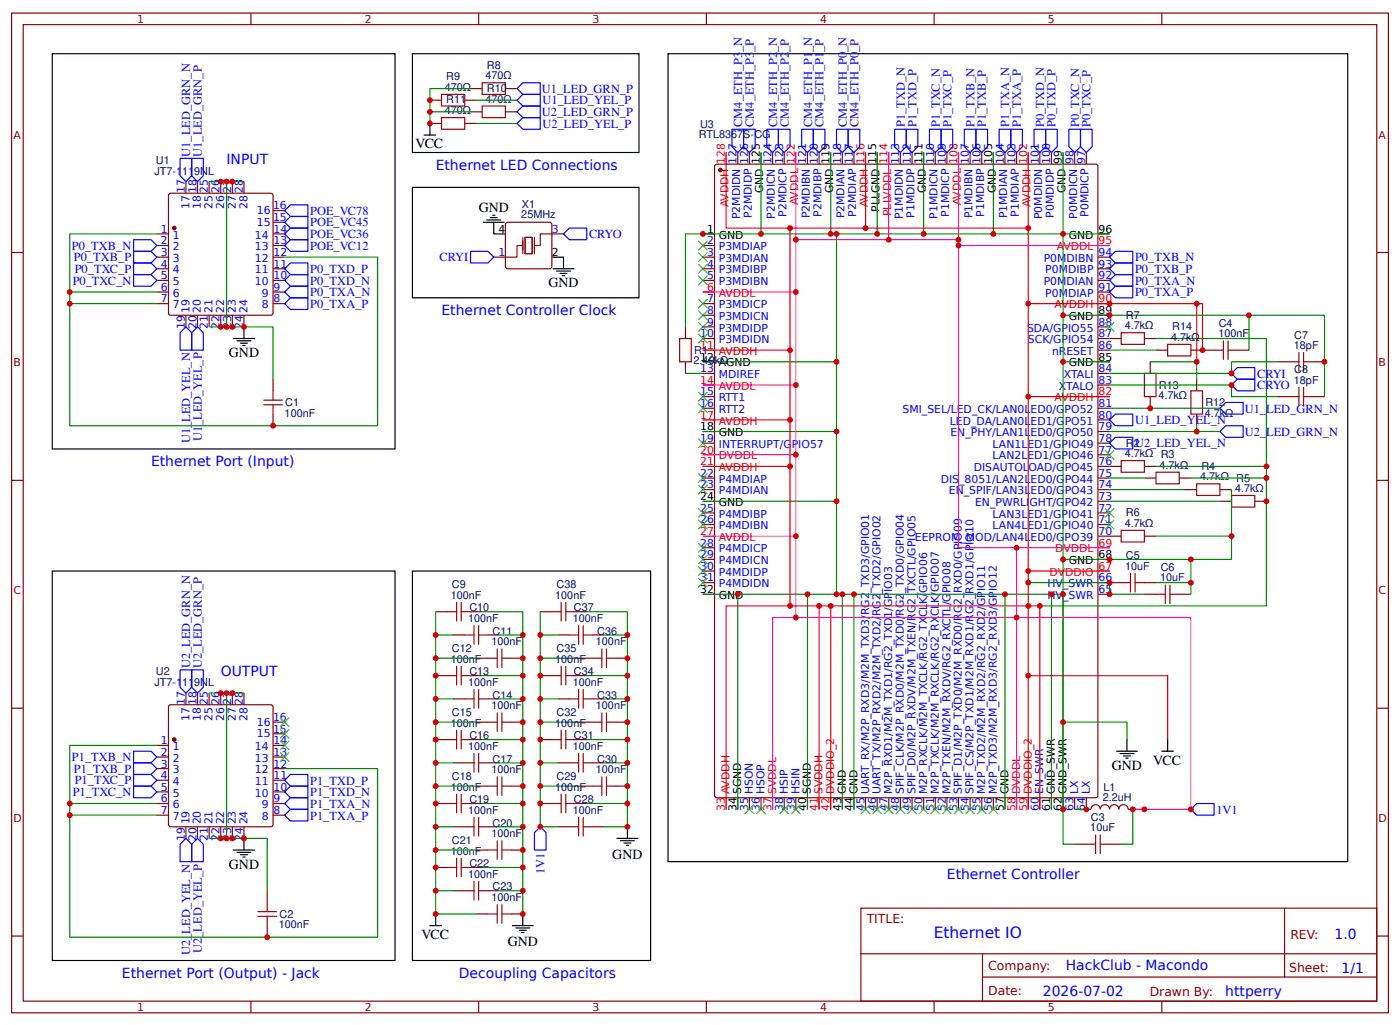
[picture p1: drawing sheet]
<svg xmlns="http://www.w3.org/2000/svg" width="319mm" height="233mm" viewBox="0 0 319 233" stroke-linecap="round" stroke-linejoin="round" font-family="sans-serif">
<defs><g id="words">
<text font-size="3.5" fill="#00f" x="212.6" y="213.5">Ethernet IO</text>
<g font-size="3.2">
<text x="94.6" y="33.8">VCC</text>
<text x="109" y="48.2">GND</text>
<text x="124.9" y="65.4">GND</text>
<text x="52.1" y="81.3">GND</text>
<text x="253.2" y="175.2">GND</text>
<text x="262.6" y="174">VCC</text>
<text x="52.1" y="197.7">GND</text>
<text x="139.4" y="195.4">GND</text>
<text x="96" y="213.7">VCC</text>
<text x="115.6" y="215.2">GND</text>
</g>
<g font-size="3.2" fill="#00f">
<text x="51.6" y="37.4">INPUT</text>
<text x="99.2" y="38.7">Ethernet LED Connections</text>
<text x="100.5" y="71.8">Ethernet Controller Clock</text>
<text x="34.4" y="106.2">Ethernet Port (Input)</text>
<text x="50.3" y="153.8">OUTPUT</text>
<text x="215.6" y="200.1">Ethernet Controller</text>
<text x="303.9" y="213.6">1.0</text>
<text x="242.7" y="220.8">HackClub - Macondo</text>
<text x="305.5" y="221.4">1/1</text>
<text x="27.8" y="222.6">Ethernet Port (Output) - Jack</text>
<text x="104.5" y="222.6">Decoupling Capacitors</text>
<text x="237.5" y="226.7">2026-07-02</text>
<text x="279" y="226.6">httperry</text>
</g>
<g font-size="2.8" fill="#00f">
<text x="123.4" y="21.2">U1_LED_GRN_P</text>
<text x="123.6" y="23.8">U1_LED_YEL_P</text>
<text x="123.4" y="26.5">U2_LED_GRN_P</text>
<text x="123.6" y="29.1">U2_LED_YEL_P</text>
<text x="169" y="28.9" transform="rotate(-90 169 28.9)">CM4_ETH_P3_N</text>
<text x="171.7" y="28.9" transform="rotate(-90 171.7 28.9)">CM4_ETH_P3_P</text>
<text x="177" y="28.9" transform="rotate(-90 177 28.9)">CM4_ETH_P2_N</text>
<text x="179.6" y="28.9" transform="rotate(-90 179.6 28.9)">CM4_ETH_P2_P</text>
<text x="184.9" y="28.9" transform="rotate(-90 184.9 28.9)">CM4_ETH_P1_N</text>
<text x="187.6" y="28.9" transform="rotate(-90 187.6 28.9)">CM4_ETH_P1_P</text>
<text x="192.9" y="28.9" transform="rotate(-90 192.9 28.9)">CM4_ETH_P0_N</text>
<text x="195.5" y="28.9" transform="rotate(-90 195.5 28.9)">CM4_ETH_P0_P</text>
<text x="206" y="28.9" transform="rotate(-90 206 28.9)">P1_TXD_N</text>
<text x="208.7" y="28.9" transform="rotate(-90 208.7 28.9)">P1_TXD_P</text>
<text x="214" y="28.9" transform="rotate(-90 214 28.9)">P1_TXC_N</text>
<text x="216.7" y="28.9" transform="rotate(-90 216.7 28.9)">P1_TXC_P</text>
<text x="221.9" y="28.9" transform="rotate(-90 221.9 28.9)">P1_TXB_N</text>
<text x="224.5" y="28.9" transform="rotate(-90 224.5 28.9)">P1_TXB_P</text>
<text x="229.9" y="28.9" transform="rotate(-90 229.9 28.9)">P1_TXA_N</text>
<text x="232.5" y="28.9" transform="rotate(-90 232.5 28.9)">P1_TXA_P</text>
<text x="237.8" y="28.9" transform="rotate(-90 237.8 28.9)">P0_TXD_N</text>
<text x="240.4" y="28.9" transform="rotate(-90 240.4 28.9)">P0_TXD_P</text>
<text x="245.7" y="28.9" transform="rotate(-90 245.7 28.9)">P0_TXC_N</text>
<text x="248.4" y="28.9" transform="rotate(-90 248.4 28.9)">P0_TXC_P</text>
<text x="43.3" y="35.7" transform="rotate(-90 43.3 35.7)">U1_LED_GRN_N</text>
<text x="46" y="35.7" transform="rotate(-90 46 35.7)">U1_LED_GRN_P</text>
<text x="70.6" y="51.5">POE_VC45</text>
<text x="70.6" y="48.9">POE_VC78</text>
<text x="16.4" y="56.8">P0_TXB_N</text>
<text x="16.9" y="59.5">P0_TXB_P</text>
<text x="70.6" y="56.8">POE_VC12</text>
<text x="70.6" y="54.2">POE_VC36</text>
<text x="100.1" y="59.5">CRYI</text>
<text x="134.1" y="54.2">CRYO</text>
<text x="258.5" y="59.5">P0_TXB_N</text>
<text x="16.5" y="64.8">P0_TXC_N</text>
<text x="17" y="62.1">P0_TXC_P</text>
<text x="70.6" y="62.1">P0_TXD_P</text>
<text x="70.6" y="64.8">P0_TXD_N</text>
<text x="258.5" y="62.2">P0_TXB_P</text>
<text x="258.5" y="64.8">P0_TXA_N</text>
<text x="70.6" y="70.1">P0_TXA_P</text>
<text x="70.6" y="67.4">P0_TXA_N</text>
<text x="258.5" y="67.4">P0_TXA_P</text>
<text x="286.3" y="86">CRYI</text>
<text x="286.3" y="88.6">CRYO</text>
<text x="283.5" y="93.9">U1_LED_GRN_N</text>
<text x="43.3" y="100.9" transform="rotate(-90 43.3 100.9)">U1_LED_YEL_N</text>
<text x="45.9" y="100.4" transform="rotate(-90 45.9 100.4)">U1_LED_YEL_P</text>
<text x="258.5" y="101.8">U2_LED_YEL_N</text>
<text x="258.5" y="96.5">U1_LED_YEL_N</text>
<text x="283.5" y="99.2">U2_LED_GRN_N</text>
<text x="43.3" y="152.1" transform="rotate(-90 43.3 152.1)">U2_LED_GRN_N</text>
<text x="46" y="152.1" transform="rotate(-90 46 152.1)">U2_LED_GRN_P</text>
<text x="16.4" y="173.2">P1_TXB_N</text>
<text x="16.9" y="175.9">P1_TXB_P</text>
<text x="17" y="178.5">P1_TXC_P</text>
<text x="70.6" y="178.6">P1_TXD_P</text>
<text x="16.5" y="181.2">P1_TXC_N</text>
<text x="70.6" y="183.9">P1_TXA_N</text>
<text x="70.6" y="181.2">P1_TXD_N</text>
<text x="277" y="185.2">1V1</text>
<text x="70.6" y="186.5">P1_TXA_P</text>
<text x="124" y="198.9" transform="rotate(-90 124 198.9)">1V1</text>
<text x="43.3" y="217.3" transform="rotate(-90 43.3 217.3)">U2_LED_YEL_N</text>
<text x="45.9" y="216.9" transform="rotate(-90 45.9 216.9)">U2_LED_YEL_P</text>
</g>
<g font-size="2.8" fill="#800">
<text x="197.4" y="210.1">TITLE:</text>
<text x="293.9" y="213.6">REV:</text>
<text x="225.1" y="220.8">Company:</text>
<text x="293.6" y="221.2">Sheet:</text>
<text x="225.1" y="226.5">Date:</text>
<text x="261.8" y="226.6">Drawn By:</text>
</g>
<g font-size="2.5" fill="#800">
<text x="31.2" y="5.2">1</text>
<text x="83.1" y="5.2">2</text>
<text x="134.9" y="5.2">3</text>
<text x="186.8" y="5.2">4</text>
<text x="238.7" y="5.2">5</text>
<text x="3" y="31.5">A</text>
<text x="313.9" y="31.5">A</text>
<text x="3" y="83.4">B</text>
<text x="313.9" y="83.4">B</text>
<text x="3" y="135.3">C</text>
<text x="313.9" y="135.3">C</text>
<text x="3" y="187.1">D</text>
<text x="313.9" y="187.1">D</text>
<text x="31.2" y="230.1">1</text>
<text x="83.1" y="230.1">2</text>
<text x="134.9" y="230.1">3</text>
<text x="186.8" y="230.1">4</text>
<text x="238.7" y="230.1">5</text>
</g>
<g font-size="2.5" fill="#000080">
<text x="110.9" y="15.6">R8</text>
<text x="101.3" y="20.7">470Ω</text>
<text x="101.6" y="18.3">R9</text>
<text x="101.6" y="23.5">R11</text>
<text x="110.6" y="18">470Ω</text>
<text x="110.6" y="23.3">470Ω</text>
<text x="110.9" y="20.9">R10</text>
<text x="101.3" y="26">470Ω</text>
<text x="159.4" y="29.1">U3</text>
<text x="159.2" y="31.5">RTL8367S-CG</text>
<text x="35.2" y="39.7">JT7-1119NL</text>
<text x="35.5" y="37.3">U1</text>
<text x="118.9" y="47.3">X1</text>
<text x="118.7" y="49.7">25MHz</text>
<text x="256.1" y="74.9">4.7kΩ</text>
<text x="256.4" y="72.5">R7</text>
<text x="266.7" y="77.6">4.7kΩ</text>
<text x="267" y="75.2">R14</text>
<text x="277.5" y="76.8">100nF</text>
<text x="277.6" y="74.4">C4</text>
<text x="294.8" y="77">C7</text>
<text x="158" y="82.9">2.49kAGND</text>
<text x="158.1" y="80.6">R1</text>
<text x="164" y="82.9">Ω</text>
<text x="294.7" y="79.4">18pF</text>
<text x="263.9" y="88.5">R13</text>
<text x="294.7" y="87.4">18pF</text>
<text x="294.8" y="85">C8</text>
<text x="64.8" y="94.9">100nF</text>
<text x="65" y="92.5">C1</text>
<text x="263.8" y="90.9">4.7kΩ</text>
<text x="274.4" y="94.8">4.7kΩ</text>
<text x="274.5" y="92.5">R12</text>
<text x="256.4" y="101.7">R2</text>
<text x="256.1" y="104">4.7kΩ R3</text>
<text x="264.1" y="106.7">4.7kΩ</text>
<text x="273.6" y="106.9">R4</text>
<text x="273.3" y="109.3">4.7kΩ R5</text>
<text x="281.3" y="112">4.7kΩ</text>
<text x="256.1" y="119.9">4.7kΩ</text>
<text x="256.4" y="117.5">R6</text>
<text x="256.2" y="129.7">10uF</text>
<text x="256.4" y="127.3">C5</text>
<text x="264.3" y="129.9">C6</text>
<text x="102.6" y="136.3">100nF</text>
<text x="102.9" y="133.9">C9</text>
<text x="126.5" y="136.3">100nF</text>
<text x="126.7" y="133.9">C38</text>
<text x="264.2" y="132.3">10uF</text>
<text x="106.6" y="141.6">100nF</text>
<text x="106.9" y="139.2">C10</text>
<text x="130.4" y="141.6">100nF</text>
<text x="130.7" y="139.2">C37</text>
<text x="102.9" y="148.4">C12</text>
<text x="111.9" y="146.9">100nF</text>
<text x="112.2" y="144.5">C11</text>
<text x="126.7" y="148.4">C35</text>
<text x="135.7" y="146.9">100nF</text>
<text x="136" y="144.5">C36</text>
<text x="35.5" y="153.7">U2</text>
<text x="102.6" y="150.9">100nF</text>
<text x="106.9" y="153.7">C13</text>
<text x="126.5" y="150.9">100nF</text>
<text x="130.7" y="153.7">C34</text>
<text x="35.2" y="156.1">JT7-1119NL</text>
<text x="106.6" y="156.2">100nF</text>
<text x="111.9" y="161.4">100nF</text>
<text x="112.2" y="159">C14</text>
<text x="130.4" y="156.2">100nF</text>
<text x="135.7" y="161.4">100nF</text>
<text x="136" y="159">C33</text>
<text x="102.6" y="165.4">100nF</text>
<text x="102.9" y="163">C15</text>
<text x="126.5" y="165.4">100nF</text>
<text x="126.7" y="163">C32</text>
<text x="106.6" y="170.7">100nF</text>
<text x="106.9" y="168.3">C16</text>
<text x="112.2" y="173.6">C17</text>
<text x="130.4" y="170.7">100nF</text>
<text x="130.7" y="168.3">C31</text>
<text x="136" y="173.6">C30</text>
<text x="102.6" y="180">100nF</text>
<text x="102.9" y="177.5">C18</text>
<text x="111.9" y="176">100nF</text>
<text x="126.5" y="180">100nF</text>
<text x="126.7" y="177.5">C29</text>
<text x="135.7" y="176">100nF</text>
<text x="251.3" y="180">L1</text>
<text x="106.6" y="185.3">100nF</text>
<text x="106.9" y="182.8">C19</text>
<text x="130.4" y="185.3">100nF</text>
<text x="130.7" y="182.8">C28</text>
<text x="251.2" y="182.4">2.2uH</text>
<text x="111.9" y="190.6">100nF</text>
<text x="112.2" y="188.1">C20</text>
<text x="248.3" y="189.2">10uF</text>
<text x="248.5" y="186.8">C3</text>
<text x="102.6" y="194.5">100nF</text>
<text x="102.9" y="192.1">C21</text>
<text x="106.9" y="197.4">C22</text>
<text x="106.6" y="199.8">100nF</text>
<text x="112.2" y="202.7">C23</text>
<text x="63.7" y="208.9">C2</text>
<text x="111.9" y="205.1">100nF</text>
<text x="63.5" y="211.3">100nF</text>
</g>
<g font-size="2.5" fill="#f00">
<text x="165.1" y="37.2" transform="rotate(-90 165.1 37.2)">128</text>
<text x="181" y="37.2" transform="rotate(-90 181 37.2)">122</text>
<text x="196.8" y="37.2" transform="rotate(-90 196.8 37.2)">116</text>
<text x="202.1" y="37.2" transform="rotate(-90 202.1 37.2)">114</text>
<text x="218" y="37.2" transform="rotate(-90 218 37.2)">108</text>
<text x="233.9" y="37.2" transform="rotate(-90 233.9 37.2)">102</text>
<text x="165.9" y="47.2" transform="rotate(-90 165.9 47.2)">AVDDH</text>
<text x="181.8" y="46.7" transform="rotate(-90 181.8 46.7)">AVDDL</text>
<text x="197.6" y="47.2" transform="rotate(-90 197.6 47.2)">AVDDH</text>
<text x="218.8" y="46.7" transform="rotate(-90 218.8 46.7)">AVDDL</text>
<text x="234.7" y="47.2" transform="rotate(-90 234.7 47.2)">AVDDH</text>
<text x="202.9" y="49.2" transform="rotate(-90 202.9 49.2)">PLLVDDL</text>
<text x="240.7" y="56.9">AVDDL</text>
<text x="250.2" y="55.6">95</text>
<text x="161" y="66.2">6</text>
<text x="163.7" y="67.5">AVDDL</text>
<text x="240.2" y="70.2">AVDDH</text>
<text x="250.2" y="68.8">90</text>
<text x="159.4" y="79.4">11</text>
<text x="163.7" y="80.8">AVDDH</text>
<text x="159.4" y="87.4">14</text>
<text x="163.7" y="88.7">AVDDL</text>
<text x="159.4" y="95.3">17</text>
<text x="240.2" y="91.3">AVDDH</text>
<text x="250.2" y="90">82</text>
<text x="163.7" y="96.6">AVDDH</text>
<text x="159.4" y="103.2">20</text>
<text x="159.4" y="105.9">21</text>
<text x="163.7" y="104.6">DVDDL</text>
<text x="163.7" y="107.2">AVDDH</text>
<text x="159.4" y="121.8">27</text>
<text x="163.7" y="123.1">AVDDL</text>
<text x="240.3" y="125.7">DVDDL</text>
<text x="250.2" y="124.4">69</text>
<text x="239" y="131">DVDDIO</text>
<text x="250.2" y="129.7">67</text>
<text x="165.1" y="184.6" transform="rotate(-90 165.1 184.6)">33</text>
<text x="166.2" y="180.8" transform="rotate(-90 166.2 180.8)">AVDDH</text>
<text x="175.7" y="184.6" transform="rotate(-90 175.7 184.6)">37</text>
<text x="176.7" y="180.8" transform="rotate(-90 176.7 180.8)">SVDDL</text>
<text x="186.3" y="184.6" transform="rotate(-90 186.3 184.6)">41</text>
<text x="187.3" y="180.8" transform="rotate(-90 187.3 180.8)">SVDDH</text>
<text x="188.9" y="184.6" transform="rotate(-90 188.9 184.6)">42</text>
<text x="190" y="180.8" transform="rotate(-90 190 180.8)">DVDDIO_2</text>
<text x="231.2" y="184.6" transform="rotate(-90 231.2 184.6)">58</text>
<text x="232.3" y="180.8" transform="rotate(-90 232.3 180.8)">DVDDL</text>
<text x="233.9" y="184.6" transform="rotate(-90 233.9 184.6)">59</text>
<text x="234.9" y="180.8" transform="rotate(-90 234.9 180.8)">DVDDIO_2</text>
</g>
<g font-size="2.5" fill="#00f">
<text x="167.7" y="37.2" transform="rotate(-90 167.7 37.2)">127</text>
<text x="170.4" y="37.2" transform="rotate(-90 170.4 37.2)">126</text>
<text x="175.7" y="37.2" transform="rotate(-90 175.7 37.2)">124</text>
<text x="178.3" y="37.2" transform="rotate(-90 178.3 37.2)">123</text>
<text x="183.6" y="37.2" transform="rotate(-90 183.6 37.2)">121</text>
<text x="186.3" y="37.2" transform="rotate(-90 186.3 37.2)">120</text>
<text x="191.6" y="37.2" transform="rotate(-90 191.6 37.2)">118</text>
<text x="194.2" y="37.2" transform="rotate(-90 194.2 37.2)">117</text>
<text x="204.8" y="37.2" transform="rotate(-90 204.8 37.2)">113</text>
<text x="207.4" y="37.2" transform="rotate(-90 207.4 37.2)">112</text>
<text x="212.7" y="37.2" transform="rotate(-90 212.7 37.2)">110</text>
<text x="215.4" y="37.2" transform="rotate(-90 215.4 37.2)">109</text>
<text x="220.7" y="37.2" transform="rotate(-90 220.7 37.2)">107</text>
<text x="223.3" y="37.2" transform="rotate(-90 223.3 37.2)">106</text>
<text x="228.6" y="37.2" transform="rotate(-90 228.6 37.2)">104</text>
<text x="231.2" y="37.2" transform="rotate(-90 231.2 37.2)">103</text>
<text x="236.5" y="37.2" transform="rotate(-90 236.5 37.2)">101</text>
<text x="239.2" y="37.2" transform="rotate(-90 239.2 37.2)">100</text>
<text x="244.5" y="37.2" transform="rotate(-90 244.5 37.2)">98</text>
<text x="247.1" y="37.2" transform="rotate(-90 247.1 37.2)">97</text>
<text x="42.1" y="44" transform="rotate(-90 42.1 44)">17</text>
<text x="43.1" y="47.6" transform="rotate(-90 43.1 47.6)">17</text>
<text x="44.7" y="44" transform="rotate(-90 44.7 44)">18</text>
<text x="45.8" y="47.6" transform="rotate(-90 45.8 47.6)">18</text>
<text x="47.4" y="44" transform="rotate(-90 47.4 44)">25</text>
<text x="48.4" y="47.6" transform="rotate(-90 48.4 47.6)">25</text>
<text x="50" y="44" transform="rotate(-90 50 44)">26</text>
<text x="51.1" y="47.6" transform="rotate(-90 51.1 47.6)">26</text>
<text x="52.7" y="44" transform="rotate(-90 52.7 44)">27</text>
<text x="53.7" y="47.6" transform="rotate(-90 53.7 47.6)">27</text>
<text x="55.3" y="44" transform="rotate(-90 55.3 44)">28</text>
<text x="56.4" y="47.6" transform="rotate(-90 56.4 47.6)">28</text>
<text x="62.2" y="47.7">16</text>
<text x="36.7" y="53">1</text>
<text x="58.5" y="51.4">15</text>
<text x="58.5" y="48.7">16</text>
<text x="62.2" y="50.3">15</text>
<text x="62.3" y="53">14</text>
<text x="125.7" y="53">3</text>
<text x="168.5" y="49.9" transform="rotate(-90 168.5 49.9)">P2MDIDN</text>
<text x="171.2" y="49.5" transform="rotate(-90 171.2 49.5)">P2MDIDP</text>
<text x="176.5" y="49.7" transform="rotate(-90 176.5 49.7)">P2MDICN</text>
<text x="179.1" y="49.4" transform="rotate(-90 179.1 49.4)">P2MDICP</text>
<text x="184.4" y="49.7" transform="rotate(-90 184.4 49.7)">P2MDIBN</text>
<text x="187.1" y="49.3" transform="rotate(-90 187.1 49.3)">P2MDIBP</text>
<text x="192.4" y="49.7" transform="rotate(-90 192.4 49.7)">P2MDIAN</text>
<text x="195" y="49.3" transform="rotate(-90 195 49.3)">P2MDIAP</text>
<text x="205.6" y="49.9" transform="rotate(-90 205.6 49.9)">P1MDIDN</text>
<text x="208.2" y="49.5" transform="rotate(-90 208.2 49.5)">P1MDIDP</text>
<text x="213.5" y="49.7" transform="rotate(-90 213.5 49.7)">P1MDICN</text>
<text x="216.2" y="49.4" transform="rotate(-90 216.2 49.4)">P1MDICP</text>
<text x="221.5" y="49.7" transform="rotate(-90 221.5 49.7)">P1MDIBN</text>
<text x="224.1" y="49.3" transform="rotate(-90 224.1 49.3)">P1MDIBP</text>
<text x="229.4" y="49.7" transform="rotate(-90 229.4 49.7)">P1MDIAN</text>
<text x="232" y="49.3" transform="rotate(-90 232 49.3)">P1MDIAP</text>
<text x="237.3" y="49.9" transform="rotate(-90 237.3 49.9)">P0MDIDN</text>
<text x="240" y="49.5" transform="rotate(-90 240 49.5)">P0MDIDP</text>
<text x="245.3" y="49.7" transform="rotate(-90 245.3 49.7)">P0MDICN</text>
<text x="247.9" y="49.4" transform="rotate(-90 247.9 49.4)">P0MDICP</text>
<text x="36.7" y="55.6">2</text>
<text x="36.7" y="58.3">3</text>
<text x="39.3" y="54.3">1</text>
<text x="39.3" y="56.9">2</text>
<text x="39.3" y="59.6">3</text>
<text x="58.1" y="59.6">12</text>
<text x="58.1" y="56.9">13</text>
<text x="58.1" y="54.3">14</text>
<text x="62.3" y="58.3">12</text>
<text x="62.3" y="55.6">13</text>
<text x="113.5" y="58.3">1</text>
<text x="161" y="55.6">2</text>
<text x="161" y="58.3">3</text>
<text x="163.7" y="56.9">P3MDIAP</text>
<text x="163.7" y="59.6">P3MDIAN</text>
<text x="237.7" y="59.6">P0MDIBN</text>
<text x="250.2" y="58.3">94</text>
<text x="36.7" y="60.9">4</text>
<text x="36.7" y="63.6">5</text>
<text x="39.3" y="62.2">4</text>
<text x="39.3" y="64.9">5</text>
<text x="58.1" y="64.9">10</text>
<text x="58.1" y="62.2">11</text>
<text x="62.3" y="63.6">10</text>
<text x="62.3" y="60.9">11</text>
<text x="161" y="60.9">4</text>
<text x="161" y="63.6">5</text>
<text x="163.7" y="62.2">P3MDIBP</text>
<text x="163.7" y="64.9">P3MDIBN</text>
<text x="237.7" y="64.9">P0MDIAN</text>
<text x="238" y="62.2">P0MDIBP</text>
<text x="250.2" y="63.6">92</text>
<text x="250.2" y="60.9">93</text>
<text x="36.7" y="66.2">6</text>
<text x="36.7" y="68.8">7</text>
<text x="39.3" y="67.5">6</text>
<text x="39.3" y="70.2">7</text>
<text x="43.1" y="71.2" transform="rotate(-90 43.1 71.2)">19</text>
<text x="45.8" y="71.2" transform="rotate(-90 45.8 71.2)">20</text>
<text x="48.4" y="71.2" transform="rotate(-90 48.4 71.2)">21</text>
<text x="51.1" y="71.2" transform="rotate(-90 51.1 71.2)">22</text>
<text x="53.7" y="71.2" transform="rotate(-90 53.7 71.2)">23</text>
<text x="56.4" y="71.2" transform="rotate(-90 56.4 71.2)">24</text>
<text x="59.6" y="70.2">8</text>
<text x="59.6" y="67.5">9</text>
<text x="62.3" y="68.8">8</text>
<text x="62.3" y="66.2">9</text>
<text x="161" y="68.8">7</text>
<text x="161" y="71.5">8</text>
<text x="163.7" y="70.2">P3MDICP</text>
<text x="238.1" y="67.5">P0MDIAP</text>
<text x="250.2" y="66.2">91</text>
<text x="42.1" y="74.9" transform="rotate(-90 42.1 74.9)">19</text>
<text x="44.7" y="74.9" transform="rotate(-90 44.7 74.9)">20</text>
<text x="47.4" y="74.9" transform="rotate(-90 47.4 74.9)">21</text>
<text x="50" y="74.9" transform="rotate(-90 50 74.9)">22</text>
<text x="52.7" y="74.9" transform="rotate(-90 52.7 74.9)">23</text>
<text x="55.3" y="74.9" transform="rotate(-90 55.3 74.9)">24</text>
<text x="159.4" y="76.8">10</text>
<text x="161" y="74.1">9</text>
<text x="163.7" y="72.8">P3MDICN</text>
<text x="163.7" y="75.5">P3MDIDP</text>
<text x="233.9" y="75.5">SDA/GPIO55</text>
<text x="250.2" y="76.8">87</text>
<text x="250.2" y="74.1">88</text>
<text x="163.7" y="78.1">P3MDIDN</text>
<text x="234.1" y="78.1">SCK/GPIO54</text>
<text x="239.6" y="80.8">nRESET</text>
<text x="250.2" y="79.4">86</text>
<text x="159.4" y="84.7">13</text>
<text x="163.7" y="86">MDIREF</text>
<text x="241.2" y="88.7">XTALO</text>
<text x="242.3" y="86">XTALI</text>
<text x="250.2" y="87.4">83</text>
<text x="250.2" y="84.7">84</text>
<text x="159.4" y="90">15</text>
<text x="159.4" y="92.7">16</text>
<text x="163.7" y="91.3">RTT1</text>
<text x="163.7" y="94">RTT2</text>
<text x="205.5" y="94">SMI_SEL/LED_CK/LAN0LED0/GPO52</text>
<text x="250.2" y="95.3">80</text>
<text x="250.2" y="92.7">81</text>
<text x="159.4" y="100.6">19</text>
<text x="163.7" y="101.9">INTERRUPT/GPIO57</text>
<text x="216.3" y="96.6">LED_DA/LAN0LED1/GPO51</text>
<text x="216.5" y="99.3">EN_PHY/LAN1LED0/GPO50</text>
<text x="226.1" y="101.9">LAN1LED1/GPIO49</text>
<text x="250.2" y="100.6">78</text>
<text x="250.2" y="97.9">79</text>
<text x="221.8" y="107.2">DISAUTOLOAD/GPO45</text>
<text x="226.1" y="104.6">LAN2LED1/GPIO46</text>
<text x="250.2" y="105.9">76</text>
<text x="250.2" y="103.2">77</text>
<text x="159.4" y="108.5">22</text>
<text x="159.4" y="111.2">23</text>
<text x="163.7" y="109.9">P4MDIAP</text>
<text x="163.7" y="112.5">P4MDIAN</text>
<text x="214.2" y="109.9">DIS_8051/LAN2LED0/GPO44</text>
<text x="216.1" y="112.5">EN_SPIF/LAN3LED0/GPO43</text>
<text x="250.2" y="113.8">73</text>
<text x="250.2" y="111.2">74</text>
<text x="250.2" y="108.5">75</text>
<text x="159.4" y="116.5">25</text>
<text x="159.4" y="119.1">26</text>
<text x="163.7" y="117.8">P4MDIBP</text>
<text x="222.1" y="115.1">EN_PWRLIGHT/GPO42</text>
<text x="226.1" y="117.8">LAN3LED1/GPIO41</text>
<text x="250.2" y="119.1">71</text>
<text x="250.2" y="116.5">72</text>
<text x="159.4" y="124.4">28</text>
<text x="163.7" y="120.4">P4MDIBN</text>
<text x="163.7" y="125.7">P4MDICP</text>
<text x="208.3" y="123.1">EEPROM_MOD/LAN4LED0/GPO39</text>
<text x="226.1" y="120.4">LAN4LED1/GPIO40</text>
<text x="250.2" y="121.8">70</text>
<text x="159.4" y="127.1">29</text>
<text x="159.4" y="129.7">30</text>
<text x="163.7" y="128.4">P4MDICN</text>
<text x="163.7" y="131">P4MDIDP</text>
<text x="159.4" y="132.3">31</text>
<text x="163.7" y="133.7">P4MDIDN</text>
<text x="238.5" y="136.3">HV_SWR</text>
<text x="238.5" y="133.7">HV_SWR</text>
<text x="250.2" y="135">65</text>
<text x="250.2" y="132.3">66</text>
<text x="42.1" y="160.4" transform="rotate(-90 42.1 160.4)">17</text>
<text x="44.7" y="160.4" transform="rotate(-90 44.7 160.4)">18</text>
<text x="47.4" y="160.4" transform="rotate(-90 47.4 160.4)">25</text>
<text x="50" y="160.4" transform="rotate(-90 50 160.4)">26</text>
<text x="52.7" y="160.4" transform="rotate(-90 52.7 160.4)">27</text>
<text x="55.3" y="160.4" transform="rotate(-90 55.3 160.4)">28</text>
<text x="43.1" y="164.1" transform="rotate(-90 43.1 164.1)">17</text>
<text x="45.8" y="164.1" transform="rotate(-90 45.8 164.1)">18</text>
<text x="48.4" y="164.1" transform="rotate(-90 48.4 164.1)">25</text>
<text x="51.1" y="164.1" transform="rotate(-90 51.1 164.1)">26</text>
<text x="53.7" y="164.1" transform="rotate(-90 53.7 164.1)">27</text>
<text x="56.4" y="164.1" transform="rotate(-90 56.4 164.1)">28</text>
<text x="58.5" y="167.8">15</text>
<text x="58.5" y="165.2">16</text>
<text x="62.2" y="166.7">15</text>
<text x="62.2" y="164.1">16</text>
<text x="36.7" y="169.4">1</text>
<text x="36.7" y="172">2</text>
<text x="39.3" y="170.7">1</text>
<text x="39.3" y="173.4">2</text>
<text x="58.1" y="173.4">13</text>
<text x="58.1" y="170.7">14</text>
<text x="62.3" y="172">13</text>
<text x="62.3" y="169.4">14</text>
<text x="36.7" y="174.7">3</text>
<text x="36.7" y="177.3">4</text>
<text x="36.7" y="180">5</text>
<text x="39.3" y="176">3</text>
<text x="39.3" y="178.6">4</text>
<text x="58.1" y="178.6">11</text>
<text x="58.1" y="176">12</text>
<text x="62.3" y="180">10</text>
<text x="62.3" y="177.3">11</text>
<text x="62.3" y="174.7">12</text>
<text x="36.7" y="182.6">6</text>
<text x="36.7" y="185.3">7</text>
<text x="39.3" y="181.3">5</text>
<text x="39.3" y="183.9">6</text>
<text x="58.1" y="181.3">10</text>
<text x="59.6" y="183.9">9</text>
<text x="62.3" y="185.3">8</text>
<text x="62.3" y="182.6">9</text>
<text x="170.4" y="184.6" transform="rotate(-90 170.4 184.6)">35</text>
<text x="171.4" y="180.8" transform="rotate(-90 171.4 180.8)">HSON</text>
<text x="173" y="184.6" transform="rotate(-90 173 184.6)">36</text>
<text x="174.1" y="180.8" transform="rotate(-90 174.1 180.8)">HSOP</text>
<text x="178.3" y="184.6" transform="rotate(-90 178.3 184.6)">38</text>
<text x="179.4" y="180.8" transform="rotate(-90 179.4 180.8)">HSIP</text>
<text x="181" y="184.6" transform="rotate(-90 181 184.6)">39</text>
<text x="182" y="180.8" transform="rotate(-90 182 180.8)">HSIN</text>
<text x="196.8" y="184.6" transform="rotate(-90 196.8 184.6)">45</text>
<text x="197.9" y="180.8" transform="rotate(-90 197.9 180.8)">UART_RX/M2P_RXD3/M2M_TXD3/RG2_TXD3/GPIO01</text>
<text x="199.5" y="184.6" transform="rotate(-90 199.5 184.6)">46</text>
<text x="200.6" y="180.8" transform="rotate(-90 200.6 180.8)">UART_TX/M2P_RXD2/M2M_TXD2/RG2_TXD2/GPIO02</text>
<text x="202.1" y="184.6" transform="rotate(-90 202.1 184.6)">47</text>
<text x="203.2" y="180.8" transform="rotate(-90 203.2 180.8)">M2P_RXD1/M2M_TXD1/RG2_TXD1/GPIO03</text>
<text x="204.8" y="184.6" transform="rotate(-90 204.8 184.6)">48</text>
<text x="205.8" y="180.8" transform="rotate(-90 205.8 180.8)">SPIF_CLK/M2P_RXD0/M2M_TXD0/RG2_TXD0/GPIO04</text>
<text x="207.4" y="184.6" transform="rotate(-90 207.4 184.6)">49</text>
<text x="208.5" y="180.8" transform="rotate(-90 208.5 180.8)">SPIF_D0/M2P_RXDV/M2M_TXEN/RG2_TXCTL/GPIO05</text>
<text x="210.1" y="184.6" transform="rotate(-90 210.1 184.6)">50</text>
<text x="211.1" y="180.8" transform="rotate(-90 211.1 180.8)">M2P_RXCLK/M2M_TXCLK/RG2_TXCLK/GPIO06</text>
<text x="212.7" y="184.6" transform="rotate(-90 212.7 184.6)">51</text>
<text x="213.8" y="180.8" transform="rotate(-90 213.8 180.8)">M2P_TXCLK/M2M_RXCLK/RG2_RXCLK/GPIO07</text>
<text x="215.4" y="184.6" transform="rotate(-90 215.4 184.6)">52</text>
<text x="216.4" y="180.8" transform="rotate(-90 216.4 180.8)">M2P_TXEN/M2M_RXDV/RG2_RXCTL/GPIO08</text>
<text x="218" y="184.6" transform="rotate(-90 218 184.6)">53</text>
<text x="219.1" y="180.8" transform="rotate(-90 219.1 180.8)">SPIF_D1/M2P_TXD0/M2M_RXD0/RG2_RXD0/GPIO09</text>
<text x="220.7" y="184.6" transform="rotate(-90 220.7 184.6)">54</text>
<text x="221.7" y="180.8" transform="rotate(-90 221.7 180.8)">SPIF_CS/M2P_TXD1/M2M_RXD1/RG2_RXD1/GPIO10</text>
<text x="223.3" y="184.6" transform="rotate(-90 223.3 184.6)">55</text>
<text x="224.4" y="180.8" transform="rotate(-90 224.4 180.8)">M2P_TXD2/M2M_RXD2/RG2_RXD2/GPIO11</text>
<text x="226" y="184.6" transform="rotate(-90 226 184.6)">56</text>
<text x="227" y="180.8" transform="rotate(-90 227 180.8)">M2P_TXD3/M2M_RXD3/RG2_RXD3/GPIO12</text>
<text x="236.5" y="184.6" transform="rotate(-90 236.5 184.6)">60</text>
<text x="237.6" y="180.8" transform="rotate(-90 237.6 180.8)">EN_SWR</text>
<text x="244.5" y="184.6" transform="rotate(-90 244.5 184.6)">63</text>
<text x="245.5" y="180.8" transform="rotate(-90 245.5 180.8)">LX</text>
<text x="247.1" y="184.6" transform="rotate(-90 247.1 184.6)">64</text>
<text x="248.2" y="180.8" transform="rotate(-90 248.2 180.8)">LX</text>
<text x="39.3" y="186.6">7</text>
<text x="42.1" y="191.3" transform="rotate(-90 42.1 191.3)">19</text>
<text x="43.1" y="187.6" transform="rotate(-90 43.1 187.6)">19</text>
<text x="44.7" y="191.3" transform="rotate(-90 44.7 191.3)">20</text>
<text x="45.8" y="187.6" transform="rotate(-90 45.8 187.6)">20</text>
<text x="47.4" y="191.3" transform="rotate(-90 47.4 191.3)">21</text>
<text x="48.4" y="187.6" transform="rotate(-90 48.4 187.6)">21</text>
<text x="50" y="191.3" transform="rotate(-90 50 191.3)">22</text>
<text x="51.1" y="187.6" transform="rotate(-90 51.1 187.6)">22</text>
<text x="52.7" y="191.3" transform="rotate(-90 52.7 191.3)">23</text>
<text x="53.7" y="187.6" transform="rotate(-90 53.7 187.6)">23</text>
<text x="55.3" y="191.3" transform="rotate(-90 55.3 191.3)">24</text>
<text x="56.4" y="187.6" transform="rotate(-90 56.4 187.6)">24</text>
<text x="59.6" y="186.6">8</text>
</g>
<g font-size="2.5">
<text x="173" y="37.2" transform="rotate(-90 173 37.2)">125</text>
<text x="188.9" y="37.2" transform="rotate(-90 188.9 37.2)">119</text>
<text x="199.5" y="37.2" transform="rotate(-90 199.5 37.2)">115</text>
<text x="210.1" y="37.2" transform="rotate(-90 210.1 37.2)">111</text>
<text x="226" y="37.2" transform="rotate(-90 226 37.2)">105</text>
<text x="241.8" y="37.2" transform="rotate(-90 241.8 37.2)">99</text>
<text x="173.8" y="44" transform="rotate(-90 173.8 44)">GND</text>
<text x="189.7" y="44" transform="rotate(-90 189.7 44)">GND</text>
<text x="210.9" y="44" transform="rotate(-90 210.9 44)">GND</text>
<text x="226.7" y="44" transform="rotate(-90 226.7 44)">GND</text>
<text x="242.6" y="44" transform="rotate(-90 242.6 44)">GND</text>
<text x="113.5" y="53">4</text>
<text x="161" y="53">1</text>
<text x="200.3" y="48.2" transform="rotate(-90 200.3 48.2)">PLLGND</text>
<text x="250.2" y="53">96</text>
<text x="125.7" y="58.3">2</text>
<text x="163.7" y="54.3">GND</text>
<text x="243.4" y="54.3">GND</text>
<text x="250.2" y="71.5">89</text>
<text x="243.4" y="72.8">GND</text>
<text x="159.4" y="82.1">12</text>
<text x="243.4" y="83.4">GND</text>
<text x="250.2" y="82.1">85</text>
<text x="159.4" y="97.9">18</text>
<text x="163.7" y="99.3">GND</text>
<text x="159.4" y="113.8">24</text>
<text x="163.7" y="115.1">GND</text>
<text x="243.4" y="128.4">GND</text>
<text x="250.2" y="127.1">68</text>
<text x="159.4" y="135">32</text>
<text x="163.7" y="136.3">GND</text>
<text x="167.7" y="184.6" transform="rotate(-90 167.7 184.6)">34</text>
<text x="168.8" y="180.8" transform="rotate(-90 168.8 180.8)">SGND</text>
<text x="183.6" y="184.6" transform="rotate(-90 183.6 184.6)">40</text>
<text x="184.7" y="180.8" transform="rotate(-90 184.7 180.8)">SGND</text>
<text x="191.6" y="184.6" transform="rotate(-90 191.6 184.6)">43</text>
<text x="192.6" y="180.8" transform="rotate(-90 192.6 180.8)">GND</text>
<text x="194.2" y="184.6" transform="rotate(-90 194.2 184.6)">44</text>
<text x="195.3" y="180.8" transform="rotate(-90 195.3 180.8)">GND</text>
<text x="228.6" y="184.6" transform="rotate(-90 228.6 184.6)">57</text>
<text x="229.7" y="180.8" transform="rotate(-90 229.7 180.8)">GND</text>
<text x="239.2" y="184.6" transform="rotate(-90 239.2 184.6)">61</text>
<text x="240.2" y="180.8" transform="rotate(-90 240.2 180.8)">GND_SWR</text>
<text x="241.8" y="184.6" transform="rotate(-90 241.8 184.6)">62</text>
<text x="242.9" y="180.8" transform="rotate(-90 242.9 180.8)">GND_SWR</text>
</g>
</g></defs>
<g fill="none" stroke="#800" stroke-width=".26">
<path d="M2.6 3h313.6v227.5h-313.6zM5.3 5.6h308.2v222.3h-308.2zM57.1 3v2.6M109 3v2.6M160.9 3v2.6M212.7 3v2.6M264.6 3v2.6M97.9 22.8h2.6M97.9 28.1h2.6M105.8 22.8h2.7M105.8 28.1h2.7M107.2 20.2h2.6"/>
<path d="M107.2 25.5h2.6M115.1 20.2h2.6M115.1 25.5h2.6M163 37.4h86.5l.5 .2v143.4l-.2 .5-86.6 .1-.4-.3-.1-143.4zM168 34.7v2.7M170.7 34.7v2.7M175.9 34.7v2.7M178.6 34.7v2.7M183.9 34.7v2.7M186.5 34.7v2.7M191.8 34.7v2.7M194.5 34.7v2.7"/>
<path d="M205.1 34.7v2.7M207.7 34.7v2.7M213 34.7v2.7M215.6 34.7v2.7M220.9 34.7v2.7M223.6 34.7v2.7M228.9 34.7v2.7M231.5 34.7v2.7M236.8 34.7v2.7M239.4 34.7v2.7M244.7 34.7v2.7M247.4 34.7v2.7"/>
<path d="M2.6 57.5h2.7M35.7 53.2h2.7M35.7 55.9h2.7M35.7 58.5h2.7M38.6 44h23l.5 .2 .1 27-.3 .5-23 .1-.5-.3v-27zM42.3 41.3v2.7M45 41.3v2.7M47.6 41.3v2.7M50.3 41.3v2.7M52.9 41.3v2.7M55.6 41.3v2.7M62.2 53.2h2.6"/>
<path d="M62.2 55.9h2.6M62.2 58.5h2.6M62.2 50.6h2.6M62.2 47.9h2.6M112.4 58.5h2.7M115.4 50.7l9.7-.1 .5 .2 .1 9.8-.3 .5-9.8 .1-.4-.3-.1-9.8zM125.7 53.2h2.6M160.1 55.9h2.6M160.1 58.5h2.6M250 58.5h2.7M313.5 57.5h2.7M35.7 61.2h2.7"/>
<path d="M35.7 63.8h2.7M35.7 66.5h2.7M35.7 69.1h2.7M42.3 71.8v2.6M45 71.8v2.6M47.6 71.8v2.6M50.3 71.8v2.6M52.9 71.8v2.6M55.6 71.8v2.6M62.2 61.2h2.6M62.2 63.8h2.6M62.2 66.5h2.6"/>
<path d="M62.2 69.1h2.6M156.1 74.4v2.6M160.1 61.2h2.6M160.1 63.8h2.6M160.1 69.1h2.6M160.1 71.8h2.6M160.1 74.4h2.6M160.1 77h2.6M250 61.2h2.7M250 63.8h2.7M250 66.5h2.7M250 74.4h2.7"/>
<path d="M250 77h5.3M250 79.7h2.7M260.6 77h2.7M263.3 79.7h2.6M271.2 79.7h5.3M281.8 79.7h2.6M62.2 86.3v2.7M62.2 94.2v2.7M156.1 82.3v2.7M160.1 85h2.6M160.1 90.3h2.6M160.1 92.9h2.6"/>
<path d="M250 85h2.7M250 92.9h2.7M250 98.2h2.7M250 95.6h2.7M250 87.6h2.7M261.9 82.3v2.7M261.9 90.3v2.6M272.5 86.3v2.7M272.5 94.2v2.7M291 90.3h2.7M291 82.3h2.7M299 90.3h2.6"/>
<path d="M299 82.3h2.6M2.6 109.3h2.7M160.1 100.9h2.6M160.1 108.8h2.6M160.1 111.4h2.6M160.1 116.7h2.6M160.1 119.4h2.6M250 100.9h2.7M250 108.8h2.7M250 111.4h2.7M250 116.7h2.7M250 119.4h2.7"/>
<path d="M250 114.1h2.7M250 106.2h5.3M250 103.5h2.7M260.6 108.8h2.7M260.6 106.2h2.7M268.6 108.8h2.6M269.9 111.4h2.6M277.8 111.4h2.7M277.8 114.1h2.7M285.8 114.1h2.6M313.5 109.3h2.7M99.2 139.2h2.7"/>
<path d="M107.2 139.2h2.6M123 139.2h2.7M131 139.2h2.6M160.1 124.7h2.6M160.1 127.3h2.6M160.1 130h2.6M160.1 132.6h2.6M250 132.6h5.3M250 135.3h2.7M250 122h5.3M260.6 132.6h2.7M260.6 135.3h2.7"/>
<path d="M260.6 122h2.7M268.6 135.3h2.6M42.3 157.7v2.7M45 157.7v2.7M47.6 157.7v2.7M50.3 157.7v2.7M52.9 157.7v2.7M55.6 157.7v2.7M99.2 153.8h2.7M103.2 144.5h2.6M103.2 159.1h2.6M107.2 153.8h2.6"/>
<path d="M108.5 149.8h2.6M111.1 144.5h2.7M111.1 159.1h2.7M116.4 149.8h2.7M123 153.8h2.7M127 144.5h2.6M127 159.1h2.6M131 153.8h2.6M132.3 149.8h2.6M134.9 144.5h2.7M134.9 159.1h2.7M140.2 149.8h2.7"/>
<path d="M2.6 161.2h2.7M35.7 169.7h2.7M35.7 172.3h2.7M35.7 174.9h2.7M35.7 177.6h2.7M38.6 160.5l23-.1 .5 .3 .1 26.9-.3 .5-23 .1-.5-.3v-27zM62.2 169.7h2.6M62.2 172.3h2.6M62.2 174.9h2.6M62.2 177.6h2.6M62.2 167h2.6M62.2 164.4h2.6"/>
<path d="M99.2 168.3h2.7M103.2 173.6h2.6M107.2 168.3h2.6M108.5 164.4h2.6M108.5 178.9h2.6M111.1 173.6h2.7M116.4 164.4h2.7M116.4 178.9h2.7M123 168.3h2.7M127 173.6h2.6M131 168.3h2.6M132.3 164.4h2.6"/>
<path d="M132.3 178.9h2.6M134.9 173.6h2.7M140.2 164.4h2.7M140.2 178.9h2.7M313.5 161.2h2.7M35.7 180.2h2.7M35.7 182.9h2.7M35.7 185.5h2.7M42.3 188.2v2.6M45 188.2v2.6M47.6 188.2v2.6M50.3 188.2v2.6"/>
<path d="M52.9 188.2v2.6M55.6 188.2v2.6M62.2 180.2h2.6M62.2 182.9h2.6M62.2 185.5h2.6M99.2 182.9h2.7M99.2 197.4h2.7M103.2 188.2h2.6M107.2 182.9h2.6M107.2 197.4h2.6M108.5 193.5h2.6M111.1 188.2h2.7"/>
<path d="M116.4 193.5h2.7M123 182.9h2.7M127 188.2h2.6M131 182.9h2.6M134.9 188.2h2.7M170.7 181.6v2.6M173.3 181.6v2.6M178.6 181.6v2.6M181.2 181.6v2.6M197.1 181.6v2.6M199.8 181.6v2.6M202.4 181.6v2.6"/>
<path d="M205.1 181.6v2.6M207.7 181.6v2.6M210.3 181.6v2.6M213 181.6v2.6M215.6 181.6v2.6M218.3 181.6v2.6M220.9 181.6v2.6M223.6 181.6v2.6M226.2 181.6v2.6M236.8 181.6v2.6M244.7 181.6v2.6M244.7 192.1h2.7"/>
<path d="M247.4 181.6v2.6h1a1.06 1.06 0 0 1 1.1-1.1 1.06 1.06 0 0 1 1.1 1.1M250.6 184.2a1.06 1.06 0 0 1 1-1.1 1.06 1.06 0 0 1 1.1 1.1M252.7 184.2a1.06 1.06 0 0 1 1-1.1 1.06 1.06 0 0 1 1.1 1.1M252.7 192.1h2.6M254.8 184.2a1.06 1.06 0 0 1 1.1-1.1 1.06 1.06 0 0 1 1 1.1M256.9 184.2h1.1M2.6 213h2.7M60.9 202.7v2.7M60.9 210.7v2.6M103.2 202.7h2.6M108.5 208h2.6M111.1 202.7h2.7"/>
<path d="M116.4 208h2.7M196.1 206.7h117.4v21.2h-117.4zM196.1 217.1h117.3M223.7 217.1v10.6M292.5 206.7v15.7M313.5 213h2.7M57.1 227.9v2.6M109 227.9v2.6M160.9 227.9v2.6M212.7 227.9v2.6M223.7 222.4h89.7M264.6 227.9v2.6"/>
</g>
<g fill="#800" stroke="#800" stroke-width=".26">
<circle cx="39.7" cy="51.9" r=".4"/>
<circle cx="39.7" cy="168.3" r=".4"/>
<circle cx="164" cy="38.7" r=".4"/>
</g>
<g fill="none" stroke="#000" stroke-width=".26">
<path d="M11.9 12.2h78.1v90h-78.1zM93.9 12.2h51.6v22.5h-51.6zM152.1 12.2h154.8v183.9h-154.8zM96.6 30.7h2.6M97.9 28.1v2.6M173.3 34.7v2.7M189.2 34.7v2.7M199.8 34.7v2.7M210.3 34.7v2.7M226.2 34.7v2.7M242.1 34.7v2.7M93.9 42.7h51.6v25.1h-51.6z"/>
<path d="M110.1 50.6h4.7M110.9 50.1h3.1M111.7 49.5h1.5M112.2 49h.5M112.4 50.6v2.6h2.7M125.7 58.5h2.6v2.7M160.1 53.2h2.6M250 53.2h2.7M53.2 77h4.7M54 77.6h3.1M54.8 78.1h1.6M55.3 78.6h.5"/>
<path d="M55.6 74.4v2.6M125.9 61.2h4.8M126.7 61.7h3.2M127.5 62.2h1.6M128.1 62.8h.5M250 71.8h2.7M160.1 82.3h2.6M160.1 98.2h2.6M250 82.3h2.7M160.1 114.1h2.6M11.9 130h78.1v88.6h-78.1zM93.9 130h54.3v88.6h-54.3z"/>
<path d="M160.1 135.3h2.6M250 127.3h2.7M254.3 171h4.7M255.1 171.5h3.1M255.9 172h1.5M256.4 172.6h.5M256.6 168.3v2.7M264.6 171h2.6M265.9 168.3v2.7M53.2 193.5h4.7M54 194h3.1M54.8 194.5h1.6"/>
<path d="M55.3 195.1h.5M55.6 190.8v2.7M140.5 190.8h4.8M141.3 191.3h3.2M142.1 191.9h1.6M142.6 192.4h.5M142.9 188.2v2.6M168 181.6v2.6M183.9 181.6v2.6M191.8 181.6v2.6M194.5 181.6v2.6M228.9 181.6v2.6"/>
<path d="M239.4 181.6v2.6M242.1 181.6v2.6M97.9 210.7h2.6M99.2 208v2.7M116.7 210.7h4.7M117.5 211.2h3.1M118.3 211.7h1.6M118.8 212.2h.5M119.1 208v2.7"/>
</g>
<g fill="none" stroke="#f00" stroke-width=".26">
<path d="M165.4 37.4v-2.7v17.2h68.8v-17.2v2.7M181.2 34.7v2.7M197.1 34.7v17.2M202.4 34.7v2.7M218.3 34.7v2.7M179.9 51.9v27.8h-19.8h2.6M234.2 51.9v17.2h38.3v13.2M250 55.9h2.7M160.1 66.5h2.6M179.9 79.7v15.9h-19.8h2.6M234.2 69.1v21.2h18.5h-2.7M250 69.1h2.7"/>
<path d="M272.5 69.1h1.3v10.6M160.1 87.6h2.6M179.9 95.6v10.6h-19.8h2.6M234.2 90.3v39.7h18.5h-2.7M160.1 103.5h2.6M179.9 106.2v31.7M160.1 122h2.6M186.5 137.9v46.3M189.2 137.9v46.3M234.2 130v7.9h2.6v46.3M250 124.7h2.7M234.2 153.8h31.7v14.5"/>
<path d="M165.4 181.6v2.6v-46.3h68.8v46.3v-2.6M175.9 181.6v2.6M231.5 181.6v2.6"/>
</g>
<g fill="none" stroke="#00f" stroke-width=".26">
<path d="M119.1 18.8h3.9v2.7h-3.9l-1.4-1.3zM41 36h2.7v4l-1.4 1.3-1.3-1.3zM43.7 36h2.6v4l-1.3 1.3-1.3-1.3zM117.7 25.5l1.4-1.4h3.9v2.7h-3.9zM117.7 28.1l1.4-1.3h3.9v2.6h-3.9zM119.1 21.5h3.9v2.6h-3.9l-1.4-1.3zM166.7 29.4h2.6v4l-1.3 1.3-1.3-1.3zM169.3 29.4h2.7v4l-1.3 1.3-1.4-1.3zM174.6 29.4h2.7v4l-1.4 1.3-1.3-1.3zM177.3 29.4h2.6v4l-1.3 1.3-1.3-1.3zM182.6 29.4h2.6v4l-1.3 1.3-1.3-1.3zM185.2 29.4h2.7v4l-1.4 1.3-1.3-1.3z"/>
<path d="M190.5 29.4h2.6v4l-1.3 1.3-1.3-1.3zM193.1 29.4h2.7v4l-1.3 1.3-1.4-1.3zM203.7 29.4h2.7v4l-1.3 1.3-1.4-1.3zM206.4 29.4h2.6v4l-1.3 1.3-1.3-1.3zM211.7 29.4h2.6v4l-1.3 1.3-1.3-1.3zM214.3 29.4h2.7v4l-1.4 1.3-1.3-1.3zM219.6 29.4h2.6v4l-1.3 1.3-1.3-1.3zM222.2 29.4h2.7v4l-1.3 1.3-1.4-1.3zM227.5 29.4h2.7v4l-1.3 1.3-1.4-1.3zM230.2 29.4h2.6v4l-1.3 1.3-1.3-1.3zM235.5 29.4h2.6v4l-1.3 1.3-1.3-1.3zM238.1 29.4h2.7v4l-1.4 1.3-1.3-1.3z"/>
<path d="M243.4 29.4h2.7v4l-1.4 1.3-1.3-1.3zM246.1 29.4h2.6v4l-1.3 1.3-1.3-1.3zM30.4 57.2h4l1.3 1.3-1.3 1.3h-4zM30.4 54.6h4l1.3 1.3-1.3 1.3h-4zM30.4 59.8h4l1.3 1.4-1.3 1.3h-4zM64.8 55.9l1.3-1.3h4v2.6h-4zM64.8 53.2l1.3-1.3h4v2.7h-4zM64.8 50.6l1.3-1.3h4v2.6h-4zM64.8 47.9l1.3-1.3h4v2.7h-4zM107.2 57.2h3.9l1.3 1.3-1.3 1.3h-3.9zM128.3 53.2l1.3-1.3h4v2.7h-4zM254 57.2h4v2.6h-4l-1.3-1.3z"/>
<path d="M30.4 62.5h4l1.3 1.3-1.3 1.3h-4zM41 75.7l1.3-1.3 1.4 1.3v4h-2.7zM45 74.4l1.3 1.3v4h-2.6v-4zM64.8 69.1l1.3-1.3h4v2.6h-4zM64.8 66.5l1.3-1.4h4v2.7h-4zM64.8 61.2l1.3-1.4h4v2.7h-4zM64.8 63.8l1.3-1.3h4v2.6h-4zM252.7 63.8l1.3-1.3h4v2.6h-4zM252.7 61.2l1.3-1.4h4v2.7h-4zM254 65.1h4v2.7h-4l-1.3-1.3zM252.7 95.6l1.3-1.4h4v2.7h-4zM277.8 92.9l1.3-1.3h4v2.6h-4z"/>
<path d="M279.1 96.9h4v2.6h-4l-1.3-1.3zM280.5 85l1.3-1.3h4v2.6h-4zM280.5 87.6l1.3-1.3h4v2.7h-4zM252.7 100.9l1.3-1.4h4v2.7h-4zM41 152.5h2.7v3.9l-1.4 1.3-1.3-1.3zM43.7 152.5h2.6v3.9l-1.3 1.3-1.3-1.3zM30.4 173.6h4l1.3 1.3-1.3 1.4h-4zM30.4 171h4l1.3 1.3-1.3 1.3h-4zM30.4 176.3h4l1.3 1.3-1.3 1.3h-4zM30.4 178.9h4l1.3 1.3-1.3 1.4h-4zM66.1 176.3h4v2.6h-4l-1.3-1.3zM41 192.1l1.3-1.3 1.4 1.3v4h-2.7z"/>
<path d="M45 190.8l1.3 1.3v4h-2.6v-4zM64.8 182.9l1.3-1.3h4v2.6h-4zM64.8 180.2l1.3-1.3h4v2.7h-4zM66.1 184.2h4v2.6h-4l-1.3-1.3zM123 188.2l1.4 1.3v4h-2.7v-4zM271.2 184.2l1.3-1.3h4v2.6h-4z"/>
</g>
<g fill="none" stroke="#080" stroke-width=".26">
<path d="M97.9 25.5h9.3M107.2 20.2h-9.3v7.9M108.5 22.8h9.2M108.5 28.1h9.2M173.3 34.7v18.5M189.2 34.7v18.5M199.8 34.7v18.5M210.3 34.7v18.5M226.2 34.7v18.5M242.1 34.7v18.5h-51.6M35.7 53.2h-19.8v15.9h19.8M47.6 41.3h8"/>
<path d="M51.6 41.3v33.1M64.8 58.5h21.2v38.4h-70.1v-27.8M252.7 53.2h-10.6v138.9h2.6M15.9 66.5h19.8M47.6 74.4h14.6v11.9M156.1 74.4v-21.2h34.4v82.1h-30.4M242.1 71.8h42.3v7.9M252.7 79.7h10.6M263.3 77h25.1v29.2M284.4 71.8h17.2v18.5M156.1 85h4M160.1 82.3h30.4"/>
<path d="M160.1 98.2h30.4M242.1 82.3h10.6M252.7 87.6h27.8v2.7h10.5M252.7 98.2h25.1M252.7 92.9h25.1M261.9 82.3h10.6v4M272.5 96.9v1.3M291 82.3h-10.5v2.7h-27.8M160.1 114.1h30.4M252.7 114.1h25.1M252.7 108.8h7.9M252.7 111.4h17.2"/>
<path d="M263.3 106.2h25.1v31.7h-51.6M271.2 108.8h17.2M280.5 111.4v10.6h-17.2M99.2 139.2v68.8h9.3M109.8 139.2h9.3v68.8M123 139.2v49h4M133.6 139.2h9.3v49h-5.3M168 135.3v48.9M183.9 135.3v48.9M190.5 135.3h51.6v48.9M191.8 135.3v48.9M194.5 135.3v48.9"/>
<path d="M228.9 135.3v48.9M234.2 132.6h18.5v2.7h7.9M239.4 135.3v48.9M263.3 132.6h7.9v2.7M271.2 127.3v5.3M280.5 122v5.3h-38.4M47.6 157.7h8M51.6 157.7v33.1M99.2 159.1h4M99.2 149.8h9.3M99.2 144.5h4M109.8 153.8h9.3"/>
<path d="M113.8 159.1h5.3M113.8 144.5h5.3M123 159.1h4M123 149.8h9.3M123 144.5h4M133.6 153.8h9.3M137.6 159.1h5.3M137.6 144.5h5.3M35.7 169.7h-19.8v15.8h19.8M64.8 174.9h21.2v38.4h-70.1v-27.8M99.2 178.9h9.3M99.2 173.6h4"/>
<path d="M99.2 164.4h9.3M109.8 168.3h9.3M113.8 173.6h5.3M123 178.9h9.3M123 173.6h4M123 164.4h9.3M133.6 168.3h9.3M137.6 173.6h5.3M242.1 164.4h14.5v3.9M15.9 182.9h19.8M47.6 190.8h13.3v11.9M99.2 193.5h9.3"/>
<path d="M99.2 188.2h4M109.8 182.9h9.3M109.8 197.4h9.3M113.8 188.2h5.3M133.6 182.9h9.3M244.7 184.2h2.7M260.6 184.2h-2.6v7.9h-2.7M99.2 202.7h4M113.8 202.7h5.3"/>
</g>
<g fill="none" stroke="#a00000" stroke-width=".26">
<path d="M109.8 18.8h5.3v2.7h-5.3zM100.5 21.5h5.3v2.6h-5.3zM100.5 26.8h5.3v2.6h-5.3zM109.8 24.1h5.3v2.7h-5.3zM154.8 77h2.6v5.3h-2.6zM255.3 75.7h5.3v2.7h-5.3zM265.9 78.4h5.3v2.6h-5.3zM276.5 79.7h2.1M278.6 77.6v4.2M279.7 79.7h2.1M279.7 77.6v4.2M60.1 91.1h4.2"/>
<path d="M60.1 92.1h4.2M62.2 89v2.1M62.2 92.1v2.1M260.6 85h2.7v5.3h-2.7zM271.2 89h2.6v5.2h-2.6zM293.7 82.3h2.1M293.7 90.3h2.1M295.8 80.2v4.3M295.8 88.2v4.2M296.9 82.3h2.1M296.9 80.2v4.3M296.9 88.2v4.2"/>
<path d="M296.9 90.3h2.1M255.3 104.8h5.3v2.7h-5.3zM263.3 107.5h5.3v2.6h-5.3zM272.5 110.1h5.3v2.7h-5.3zM280.5 112.8h5.3v2.6h-5.3zM101.9 139.2h2.1M104 137.1v4.2M105 139.2h2.2M105 137.1v4.2M125.7 139.2h2.1M127.8 137.1v4.2M128.9 139.2h2.1"/>
<path d="M128.9 137.1v4.2M255.3 120.7h5.3v2.6h-5.3zM255.3 132.6h2.1M257.4 130.5v4.2M258.5 132.6h2.1M258.5 130.5v4.2M263.3 135.3h2.1M265.4 133.1v4.3M266.4 135.3h2.2M266.4 133.1v4.3M101.9 153.8h2.1M104 151.7v4.2"/>
<path d="M105 151.7v4.2M105 153.8h2.2M105.8 144.5h2.1M105.8 159.1h2.1M107.9 142.4v4.2M107.9 157v4.2M109 144.5h2.1M109 142.4v4.2M109 157v4.2M109 159.1h2.1M111.1 149.8h2.1M113.2 147.7v4.2"/>
<path d="M114.3 149.8h2.1M114.3 147.7v4.2M125.7 153.8h2.1M127.8 151.7v4.2M128.9 153.8h2.1M128.9 151.7v4.2M129.6 144.5h2.2M129.6 159.1h2.2M131.8 142.4v4.2M131.8 157v4.2M132.8 144.5h2.1M132.8 159.1h2.1"/>
<path d="M132.8 142.4v4.2M132.8 157v4.2M134.9 149.8h2.2M137.1 147.7v4.2M138.1 149.8h2.1M138.1 147.7v4.2M101.9 168.3h2.1M104 166.2v4.2M105 166.2v4.2M105 168.3h2.2M105.8 173.6h2.1M107.9 171.5v4.2"/>
<path d="M109 171.5v4.2M109 173.6h2.1M111.1 164.4h2.1M111.1 178.9h2.1M113.2 162.2v4.3M113.2 176.8v4.2M114.3 162.2v4.3M114.3 176.8v4.2M114.3 164.4h2.1M114.3 178.9h2.1M125.7 168.3h2.1M127.8 166.2v4.2"/>
<path d="M128.9 168.3h2.1M128.9 166.2v4.2M129.6 173.6h2.2M131.8 171.5v4.2M132.8 173.6h2.1M132.8 171.5v4.2M134.9 164.4h2.2M134.9 178.9h2.2M137.1 162.2v4.3M137.1 176.8v4.2M138.1 164.4h2.1M138.1 178.9h2.1"/>
<path d="M138.1 162.2v4.3M138.1 176.8v4.2M101.9 182.9h2.1M101.9 197.4h2.1M104 180.8v4.2M104 195.3v4.2M105 180.8v4.2M105 195.3v4.2M105 182.9h2.2M105 197.4h2.2M105.8 188.2h2.1M107.9 186.1v4.2"/>
<path d="M109 186.1v4.2M109 188.2h2.1M111.1 193.5h2.1M113.2 191.3v4.3M114.3 191.3v4.3M114.3 193.5h2.1M125.7 182.9h2.1M127.8 180.8v4.2M128.9 182.9h2.1M128.9 180.8v4.2M129.6 188.2h2.2M131.8 186.1v4.2"/>
<path d="M132.8 188.2h2.1M132.8 186.1v4.2M247.4 192.1h2.1M249.5 190v4.3M250.6 192.1h2.1M250.6 190v4.3M58.7 207.5h4.3M58.7 208.5h4.3M60.9 205.4v2.1M60.9 208.5v2.2M105.8 202.7h2.1M107.9 200.6v4.2"/>
<path d="M109 200.6v4.2M109 202.7h2.1M111.1 208h2.1M113.2 205.9v4.2M114.3 205.9v4.2M114.3 208h2.1"/>
</g>
<g fill="#000" stroke="#3c3" stroke-width=".26">
<path d="M159 54.8l2.1 2.1zM161.1 54.8l-2.1 2.1z"/>
<path d="M159 57.5l2.1 2.1zM161.1 57.5l-2.1 2.1z"/>
<path d="M159 60.1l2.1 2.1zM159 62.2l2.1-2.1z"/>
<path d="M159 62.8l2.1 2.1zM161.1 62.8l-2.1 2.1z"/>
<path d="M159 68.1l2.1 2.1zM161.1 68.1l-2.1 2.1z"/>
<path d="M159 70.7l2.1 2.1zM159 72.8l2.1-2.1z"/>
<path d="M159 73.3l2.1 2.2zM161.1 73.3l-2.1 2.2z"/>
<path d="M159 76l2.1 2.1zM161.1 76l-2.1 2.1z"/>
<path d="M251.6 73.3l2.1 2.2zM251.6 75.5l2.1-2.2z"/>
<path d="M159 89.2l2.1 2.1zM161.1 89.2l-2.1 2.1z"/>
<path d="M159 91.9l2.1 2.1zM161.1 91.9l-2.1 2.1z"/>
<path d="M159 99.8l2.1 2.1zM161.1 99.8l-2.1 2.1z"/>
<path d="M159 107.7l2.1 2.2zM161.1 107.7l-2.1 2.2z"/>
<path d="M159 110.4l2.1 2.1zM161.1 110.4l-2.1 2.1z"/>
<path d="M159 115.7l2.1 2.1zM161.1 115.7l-2.1 2.1z"/>
<path d="M159 118.3l2.1 2.1zM161.1 118.3l-2.1 2.1z"/>
<path d="M251.6 118.3l2.1 2.1zM253.7 118.3l-2.1 2.1z"/>
<path d="M251.6 115.7l2.1 2.1zM253.7 115.7l-2.1 2.1z"/>
<path d="M251.6 102.4l2.1 2.2zM253.7 102.4l-2.1 2.2z"/>
<path d="M159 123.6l2.1 2.1zM161.1 123.6l-2.1 2.1z"/>
<path d="M159 126.3l2.1 2.1zM161.1 126.3l-2.1 2.1z"/>
<path d="M159 128.9l2.1 2.1zM161.1 128.9l-2.1 2.1z"/>
<path d="M159 131.6l2.1 2.1zM161.1 131.6l-2.1 2.1z"/>
<path d="M63.8 163.3l2.1 2.1zM63.8 165.4l2.1-2.1z"/>
<path d="M63.8 165.9l2.1 2.2zM65.9 165.9l-2.1 2.2z"/>
<path d="M63.8 168.6l2.1 2.1zM65.9 168.6l-2.1 2.1z"/>
<path d="M63.8 171.2l2.1 2.2zM63.8 173.4l2.1-2.2z"/>
<path d="M169.6 183.1l2.1 2.2zM171.7 183.1l-2.1 2.2z"/>
<path d="M172.2 183.1l2.2 2.2zM174.4 183.1l-2.2 2.2z"/>
<path d="M177.5 183.1l2.2 2.2zM179.7 183.1l-2.2 2.2z"/>
<path d="M180.2 183.1l2.1 2.2zM182.3 183.1l-2.1 2.2z"/>
<path d="M196.1 183.1l2.1 2.2zM198.2 183.1l-2.1 2.2z"/>
<path d="M198.7 183.1l2.1 2.2zM200.8 183.1l-2.1 2.2z"/>
<path d="M201.3 183.1l2.2 2.2zM201.3 185.3l2.2-2.2z"/>
<path d="M204 183.1l2.1 2.2zM206.1 183.1l-2.1 2.2z"/>
<path d="M206.6 183.1l2.2 2.2zM208.8 183.1l-2.2 2.2z"/>
<path d="M209.3 183.1l2.1 2.2zM209.3 185.3l2.1-2.2z"/>
<path d="M211.9 183.1l2.1 2.2zM214 183.1l-2.1 2.2z"/>
<path d="M214.6 183.1l2.1 2.2zM216.7 183.1l-2.1 2.2z"/>
<path d="M217.2 183.1l2.1 2.2zM217.2 185.3l2.1-2.2z"/>
<path d="M219.9 183.1l2.1 2.2zM222 183.1l-2.1 2.2z"/>
<path d="M222.5 183.1l2.1 2.2zM224.6 183.1l-2.1 2.2z"/>
<path d="M225.2 183.1l2.1 2.2zM225.2 185.3l2.1-2.2z"/>
</g>
<path d="M181.2 34.7v19.9h37.1v-19.9M202.4 34.7v19.9M181.2 54.6v11.9h-21.1M218.3 54.6v1.3h34.4M218.3 55.9v68.8h34.4M181.2 66.5v21.1h-21.1M181.2 87.6v15.9h-21.1M181.2 103.5v18.5h-21.1M181.2 122v18.5h-5.3v43.7M231.5 124.7v15.8h39.7v43.7h-13.2M181.2 140.5h50.3v43.7" fill="none" stroke="#f0f" stroke-width=".26"/>
<path d="M118.8 55.9h-1.1v2.6h-2.6M119.1 54v3.7M119.6 54h1.6v3.7h-1.6zM121.7 54v3.7M125.7 53.2h-2.7v2.7h-1" fill="none" stroke="#801" stroke-width=".26"/>
<g fill="#c00">
<circle cx="50.3" cy="74.4" r=".66"/>
<circle cx="52.9" cy="74.4" r=".66"/>
<circle cx="50.3" cy="41.3" r=".66"/>
<circle cx="52.9" cy="41.3" r=".66"/>
<circle cx="51.6" cy="74.4" r=".66"/>
<circle cx="51.6" cy="41.3" r=".66"/>
<circle cx="55.6" cy="74.4" r=".66"/>
<circle cx="52.9" cy="157.7" r=".66"/>
<circle cx="52.9" cy="190.8" r=".66"/>
<circle cx="51.6" cy="157.7" r=".66"/>
<circle cx="51.6" cy="190.8" r=".66"/>
<circle cx="55.6" cy="190.8" r=".66"/>
<circle cx="15.9" cy="66.5" r=".66"/>
<circle cx="15.9" cy="69.1" r=".66"/>
<circle cx="62.2" cy="96.9" r=".66"/>
<circle cx="15.9" cy="182.9" r=".66"/>
<circle cx="15.9" cy="185.5" r=".66"/>
<circle cx="60.9" cy="213.3" r=".66"/>
<circle cx="242.1" cy="53.2" r=".66"/>
<circle cx="239.4" cy="135.3" r=".66"/>
<circle cx="191.8" cy="135.3" r=".66"/>
<circle cx="194.5" cy="135.3" r=".66"/>
<circle cx="242.1" cy="135.3" r=".66"/>
<circle cx="242.1" cy="71.8" r=".66"/>
<circle cx="242.1" cy="82.3" r=".66"/>
<circle cx="242.1" cy="127.3" r=".66"/>
<circle cx="199.8" cy="53.2" r=".66"/>
<circle cx="210.3" cy="53.2" r=".66"/>
<circle cx="226.2" cy="53.2" r=".66"/>
<circle cx="242.1" cy="164.4" r=".66"/>
<circle cx="197.1" cy="51.9" r=".66"/>
<circle cx="179.9" cy="79.7" r=".66"/>
<circle cx="179.9" cy="95.6" r=".66"/>
<circle cx="234.2" cy="51.9" r=".66"/>
<circle cx="234.2" cy="69.1" r=".66"/>
<circle cx="234.2" cy="90.3" r=".66"/>
<circle cx="189.2" cy="137.9" r=".66"/>
<circle cx="186.5" cy="137.9" r=".66"/>
<circle cx="179.9" cy="137.9" r=".66"/>
<circle cx="234.2" cy="130" r=".66"/>
<circle cx="234.2" cy="137.9" r=".66"/>
<circle cx="234.2" cy="153.8" r=".66"/>
<circle cx="202.4" cy="54.6" r=".66"/>
<circle cx="218.3" cy="54.6" r=".66"/>
<circle cx="218.3" cy="55.9" r=".66"/>
<circle cx="179.9" cy="51.9" r=".66"/>
<circle cx="181.2" cy="54.6" r=".66"/>
<circle cx="181.2" cy="66.5" r=".66"/>
<circle cx="181.2" cy="87.6" r=".66"/>
<circle cx="179.9" cy="106.2" r=".66"/>
<circle cx="181.2" cy="103.5" r=".66"/>
<circle cx="181.2" cy="122" r=".66"/>
<circle cx="181.2" cy="140.5" r=".66"/>
<circle cx="231.5" cy="124.7" r=".66"/>
<circle cx="231.5" cy="140.5" r=".66"/>
<circle cx="288.4" cy="108.8" r=".66"/>
<circle cx="288.4" cy="106.2" r=".66"/>
<circle cx="236.8" cy="137.9" r=".66"/>
<circle cx="288.4" cy="114.1" r=".66"/>
<circle cx="280.5" cy="122" r=".66"/>
<circle cx="252.7" cy="127.3" r=".66"/>
<circle cx="97.9" cy="25.5" r=".66"/>
<circle cx="261.9" cy="92.9" r=".66"/>
<circle cx="272.5" cy="82.3" r=".66"/>
<circle cx="252.7" cy="69.1" r=".66"/>
<circle cx="272.5" cy="69.1" r=".66"/>
<circle cx="273.8" cy="79.7" r=".66"/>
<circle cx="252.7" cy="71.8" r=".66"/>
<circle cx="234.2" cy="132.6" r=".66"/>
<circle cx="252.7" cy="132.6" r=".66"/>
<circle cx="252.7" cy="135.3" r=".66"/>
<circle cx="271.2" cy="127.3" r=".66"/>
<circle cx="271.2" cy="132.6" r=".66"/>
<circle cx="272.5" cy="98.2" r=".66"/>
<circle cx="280.5" cy="85" r=".66"/>
<circle cx="280.5" cy="87.6" r=".66"/>
<circle cx="284.4" cy="71.8" r=".66"/>
<circle cx="301.6" cy="82.3" r=".66"/>
<circle cx="242.1" cy="184.2" r=".66"/>
<circle cx="258" cy="184.2" r=".66"/>
<circle cx="260.6" cy="184.2" r=".66"/>
<circle cx="99.2" cy="153.8" r=".66"/>
<circle cx="99.2" cy="168.3" r=".66"/>
<circle cx="99.2" cy="182.9" r=".66"/>
<circle cx="119.1" cy="164.4" r=".66"/>
<circle cx="119.1" cy="178.9" r=".66"/>
<circle cx="119.1" cy="193.5" r=".66"/>
<circle cx="99.2" cy="197.4" r=".66"/>
<circle cx="99.2" cy="202.7" r=".66"/>
<circle cx="99.2" cy="193.5" r=".66"/>
<circle cx="99.2" cy="188.2" r=".66"/>
<circle cx="99.2" cy="178.9" r=".66"/>
<circle cx="99.2" cy="173.6" r=".66"/>
<circle cx="99.2" cy="164.4" r=".66"/>
<circle cx="99.2" cy="159.1" r=".66"/>
<circle cx="99.2" cy="149.8" r=".66"/>
<circle cx="99.2" cy="144.5" r=".66"/>
<circle cx="119.1" cy="149.8" r=".66"/>
<circle cx="119.1" cy="144.5" r=".66"/>
<circle cx="119.1" cy="153.8" r=".66"/>
<circle cx="119.1" cy="159.1" r=".66"/>
<circle cx="119.1" cy="168.3" r=".66"/>
<circle cx="119.1" cy="173.6" r=".66"/>
<circle cx="119.1" cy="182.9" r=".66"/>
<circle cx="119.1" cy="188.2" r=".66"/>
<circle cx="119.1" cy="197.4" r=".66"/>
<circle cx="119.1" cy="202.7" r=".66"/>
<circle cx="142.9" cy="182.9" r=".66"/>
<circle cx="142.9" cy="173.6" r=".66"/>
<circle cx="142.9" cy="168.3" r=".66"/>
<circle cx="142.9" cy="159.1" r=".66"/>
<circle cx="142.9" cy="153.8" r=".66"/>
<circle cx="142.9" cy="144.5" r=".66"/>
<circle cx="142.9" cy="178.9" r=".66"/>
<circle cx="142.9" cy="164.4" r=".66"/>
<circle cx="142.9" cy="149.8" r=".66"/>
<circle cx="123" cy="144.5" r=".66"/>
<circle cx="123" cy="149.8" r=".66"/>
<circle cx="123" cy="159.1" r=".66"/>
<circle cx="123" cy="164.4" r=".66"/>
<circle cx="123" cy="173.6" r=".66"/>
<circle cx="123" cy="178.9" r=".66"/>
<circle cx="123" cy="182.9" r=".66"/>
<circle cx="123" cy="168.3" r=".66"/>
<circle cx="123" cy="153.8" r=".66"/>
<circle cx="99.2" cy="208" r=".66"/>
<circle cx="119.1" cy="208" r=".66"/>
<circle cx="142.9" cy="188.2" r=".66"/>
<circle cx="123" cy="188.2" r=".66"/>
<circle cx="271.2" cy="184.2" r=".66"/>
<circle cx="97.9" cy="22.8" r=".66"/>
<circle cx="97.9" cy="28.1" r=".66"/>
<circle cx="160.1" cy="53.2" r=".66"/>
<circle cx="190.5" cy="82.3" r=".66"/>
<circle cx="189.2" cy="53.2" r=".66"/>
<circle cx="190.5" cy="98.2" r=".66"/>
<circle cx="190.5" cy="114.1" r=".66"/>
<circle cx="190.5" cy="135.3" r=".66"/>
<circle cx="183.9" cy="135.3" r=".66"/>
<circle cx="168" cy="135.3" r=".66"/>
<circle cx="190.5" cy="53.2" r=".66"/>
<circle cx="173.3" cy="53.2" r=".66"/>
<circle cx="50.3" cy="190.8" r=".66"/>
<circle cx="50.3" cy="157.7" r=".66"/>
<circle cx="228.9" cy="135.3" r=".66"/>
<circle cx="247.4" cy="184.2" r=".66"/>
</g>
<use href="#words"/>
</svg>
